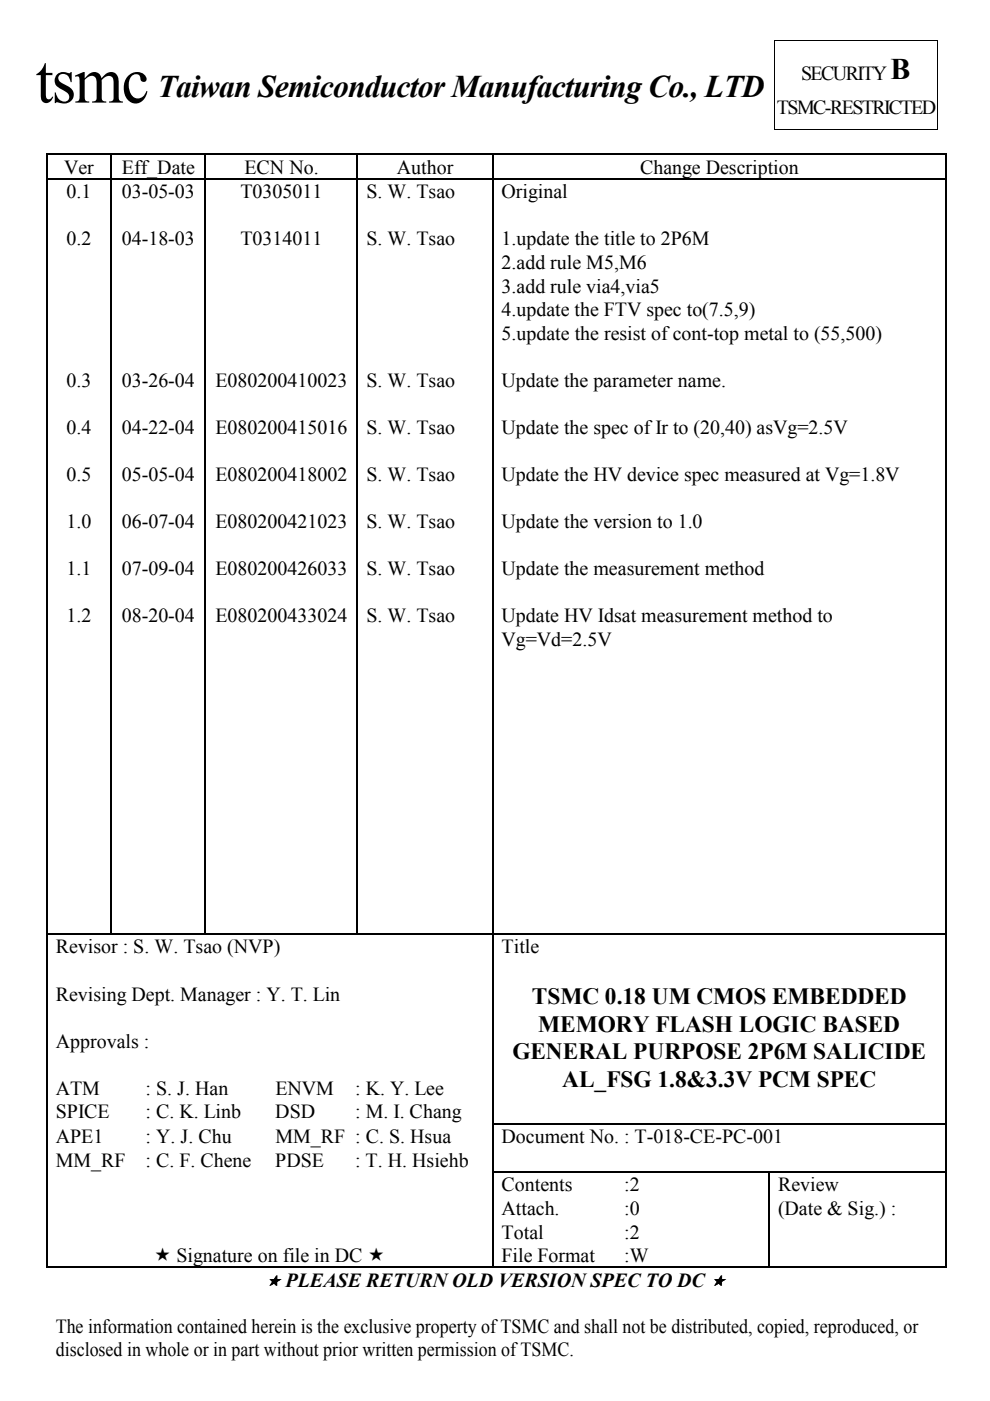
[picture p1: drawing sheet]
<svg xmlns="http://www.w3.org/2000/svg" width="210mm" height="297mm" viewBox="0 0 210 297" stroke-linecap="round" stroke-linejoin="round" font-family="sans-serif">
<defs><g id="words">
<text font-size="14.1" x="7.6" y="21.8">tsmc</text>
<text font-size="6.7" x="33.4" y="20.6">Taiwan Semiconductor Manufacturing Co., LTD</text>
<text font-size="6.3" x="188.8" y="16.8">B</text>
<g font-size="5">
<text x="112.8" y="212.9">TSMC 0.18 UM CMOS EMBEDDED</text>
<text x="114.1" y="218.7">MEMORY FLASH LOGIC BASED</text>
<text x="108.6" y="224.6">GENERAL PURPOSE 2P6M SALICIDE</text>
<text x="119.2" y="230.4">AL_FSG 1.8&amp;3.3V PCM SPEC</text>
</g>
<g font-size="4.2">
<text x="169.8" y="16.9">SECURITY</text>
<text x="164.7" y="24.3">TSMC-RESTRICTED</text>
<text x="13.6" y="36.8">Ver</text>
<text x="25.8" y="36.8">Eff_Date</text>
<text x="51.8" y="36.8">ECN No.</text>
<text x="84.2" y="36.8">Author</text>
<text x="135.7" y="36.8">Change Description</text>
<text x="14.1" y="42">0.1</text>
<text x="25.8" y="42">03-05-03</text>
<text x="51" y="42">T0305011</text>
<text x="77.7" y="42">S. W. Tsao</text>
<text x="106.3" y="42">Original</text>
<text x="14.1" y="52">0.2</text>
<text x="25.8" y="52">04-18-03</text>
<text x="51" y="52">T0314011</text>
<text x="77.7" y="52">S. W. Tsao</text>
<text x="106.3" y="52">1.update the title to 2P6M</text>
<text x="106.3" y="57">2.add rule M5,M6</text>
<text x="106.3" y="62">3.add rule via4,via5</text>
<text x="106.3" y="67">4.update the FTV spec to(7.5,9)</text>
<text x="106.3" y="72">5.update the resist of cont-top metal to (55,500)</text>
<text x="14.1" y="82">0.3</text>
<text x="25.8" y="82">03-26-04</text>
<text x="45.7" y="82">E080200410023</text>
<text x="77.7" y="82">S. W. Tsao</text>
<text x="106.3" y="82">Update the parameter name.</text>
<text x="14.1" y="92">0.4</text>
<text x="25.8" y="92">04-22-04</text>
<text x="45.7" y="92">E080200415016</text>
<text x="77.7" y="92">S. W. Tsao</text>
<text x="106.3" y="92">Update the spec of Ir to (20,40) asVg=2.5V</text>
<text x="14.1" y="102">0.5</text>
<text x="25.8" y="102">05-05-04</text>
<text x="45.7" y="102">E080200418002</text>
<text x="77.7" y="102">S. W. Tsao</text>
<text x="106.3" y="102">Update the HV device spec measured at Vg=1.8V</text>
<text x="14.1" y="112">1.0</text>
<text x="25.8" y="112">06-07-04</text>
<text x="45.7" y="112">E080200421023</text>
<text x="77.7" y="112">S. W. Tsao</text>
<text x="106.3" y="112">Update the version to 1.0</text>
<text x="14.1" y="122">1.1</text>
<text x="25.8" y="122">07-09-04</text>
<text x="45.7" y="122">E080200426033</text>
<text x="77.7" y="122">S. W. Tsao</text>
<text x="106.3" y="122">Update the measurement method</text>
<text x="14.1" y="132">1.2</text>
<text x="25.8" y="132">08-20-04</text>
<text x="45.7" y="132">E080200433024</text>
<text x="77.7" y="132">S. W. Tsao</text>
<text x="106.3" y="132">Update HV Idsat measurement method to</text>
<text x="106.3" y="136.9">Vg=Vd=2.5V</text>
<text x="11.8" y="202.1">Revisor : S. W. Tsao (NVP)</text>
<text x="106.3" y="202.1">Title</text>
<text x="11.8" y="212.1">Revising Dept. Manager : Y. T. Lin</text>
<text x="11.8" y="222.1">Approvals :</text>
<text x="11.8" y="232.1">ATM</text>
<text x="30.9" y="232.1">: S. J. Han</text>
<text x="58.4" y="232.1">ENVM</text>
<text x="75.3" y="232.1">: K. Y. Lee</text>
<text x="11.8" y="237.1">SPICE</text>
<text x="30.9" y="237.1">: C. K. Linb</text>
<text x="58.4" y="237.1">DSD</text>
<text x="75.3" y="237.1">: M. I. Chang</text>
<text x="11.8" y="242.4">APE1</text>
<text x="30.9" y="242.4">: Y. J. Chu</text>
<text x="58.4" y="242.4">MM_RF : C. S. Hsua</text>
<text x="106.3" y="242.4">Document No. : T-018-CE-PC-001</text>
<text x="11.8" y="247.4">MM_RF</text>
<text x="30.9" y="247.4">: C. F. Chene</text>
<text x="58.4" y="247.4">PDSE</text>
<text x="75.3" y="247.4">: T. H. Hsiehb</text>
<text x="106.3" y="252.6">Contents</text>
<text x="106.3" y="257.6">Attach.</text>
<text x="132.3" y="252.6">:2</text>
<text x="132.3" y="257.6">:0</text>
<text x="165" y="252.6">Review</text>
<text x="165" y="257.6">(Date &amp; Sig.) :</text>
<text x="106.3" y="262.6">Total</text>
<text x="132.3" y="262.6">:2</text>
<text x="32.6" y="267.6">! Signature on file in DC !</text>
<text x="106.3" y="267.6">File Format</text>
<text x="132.3" y="267.6">:W</text>
<text x="60.5" y="272.8">PLEASE RETURN OLD VERSION SPEC TO DC</text>
<text x="11.8" y="282.6">The information contained herein is the exclusive property of TSMC and shall not be distributed, copied, reproduced, or</text>
<text x="11.8" y="287.6">disclosed in whole or in part without prior written permission of TSMC.</text>
</g>
<g font-size="3.7">
<text x="56.4" y="272.8">!</text>
<text x="150.6" y="272.8">!</text>
</g>
</g></defs>
<g fill="#000">
<path d="M164.1 8.4h.2v.2h-.2zM198.6 8.4h.2v.2h-.2zM9.8 32.6h.2v.2h-.2zM9.8 37.8h.2v.3h-.2zM23.5 32.6h.2v.2h-.2zM23.5 37.8h.2v.3h-.2zM43.4 32.6h.3v.2h-.3zM43.4 37.8h.3v.3h-.3zM75.6 32.6h.3v.2h-.3zM75.6 37.8h.3v.3h-.3zM104.3 32.6h.3v.2h-.3zM104.3 37.8h.3v.3h-.3z"/>
<path d="M164.1 27.4h.2v.2h-.2zM198.6 27.4h.2v.2h-.2zM200.4 32.6h.3v.2h-.3zM200.4 37.8h.3v.3h-.3zM9.8 197.9h.2v.3h-.2zM23.5 197.9h.2v.3h-.2zM43.4 197.9h.3v.3h-.3zM75.6 197.9h.3v.3h-.3zM104.3 197.9h.3v.3h-.3zM200.4 197.9h.3v.3h-.3zM9.8 238.1h.2v.3h-.2zM104.3 238.1h.3v.3h-.3z"/>
<path d="M200.4 238.1h.3v.3h-.3zM9.8 248.4h.2v.2h-.2zM104.3 248.4h.3v.2h-.3zM162.9 248.4h.3v.2h-.3zM200.4 248.4h.3v.2h-.3zM9.8 268.6h.2v.3h-.2zM104.3 268.6h.3v.3h-.3zM162.9 268.6h.3v.3h-.3zM200.4 268.6h.3v.3h-.3z"/>
</g>
<path d="M164.2 8.6v18.8M164.3 8.5h34.3M198.7 8.6v18.8M164.3 27.5h34.3" fill="none" stroke="#000" stroke-width=".21"/>
<g fill="none" stroke="#000" stroke-width=".25">
<path d="M9.9 32.8v5M9.9 38.1v159.8M10 32.7h13.5M10 37.9h13.5M23.6 32.8v5M23.6 38.1v159.8M23.7 32.7h19.7M23.7 37.9h19.7M43.6 32.8v5M43.6 38.1v159.8M43.7 32.7h31.9M43.7 37.9h31.9"/>
<path d="M75.8 32.8v5M75.8 38.1v159.8M75.9 32.7h28.4M75.9 37.9h28.4M104.4 32.8v5M104.4 38.1v159.8M104.6 32.7h95.8M104.6 37.9h95.8M200.5 32.8v5M200.5 38.1v159.8M9.9 198.2v39.9M10 198h13.5"/>
<path d="M23.7 198h19.7M43.7 198h31.9M75.9 198h28.4M104.4 198.2v39.9M104.6 198h95.8M200.5 198.2v39.9M9.9 238.4v10M104.4 238.4v10M104.6 238.3h95.8M200.5 238.4v10M9.9 248.6v20M104.4 248.6v20"/>
<path d="M104.6 248.5h58.3M163.1 248.6v20M163.2 248.5h37.2M200.5 248.6v20M10 268.7h94.3M104.6 268.7h58.3M163.2 268.7h37.2"/>
</g>
<use href="#words"/>
</svg>
